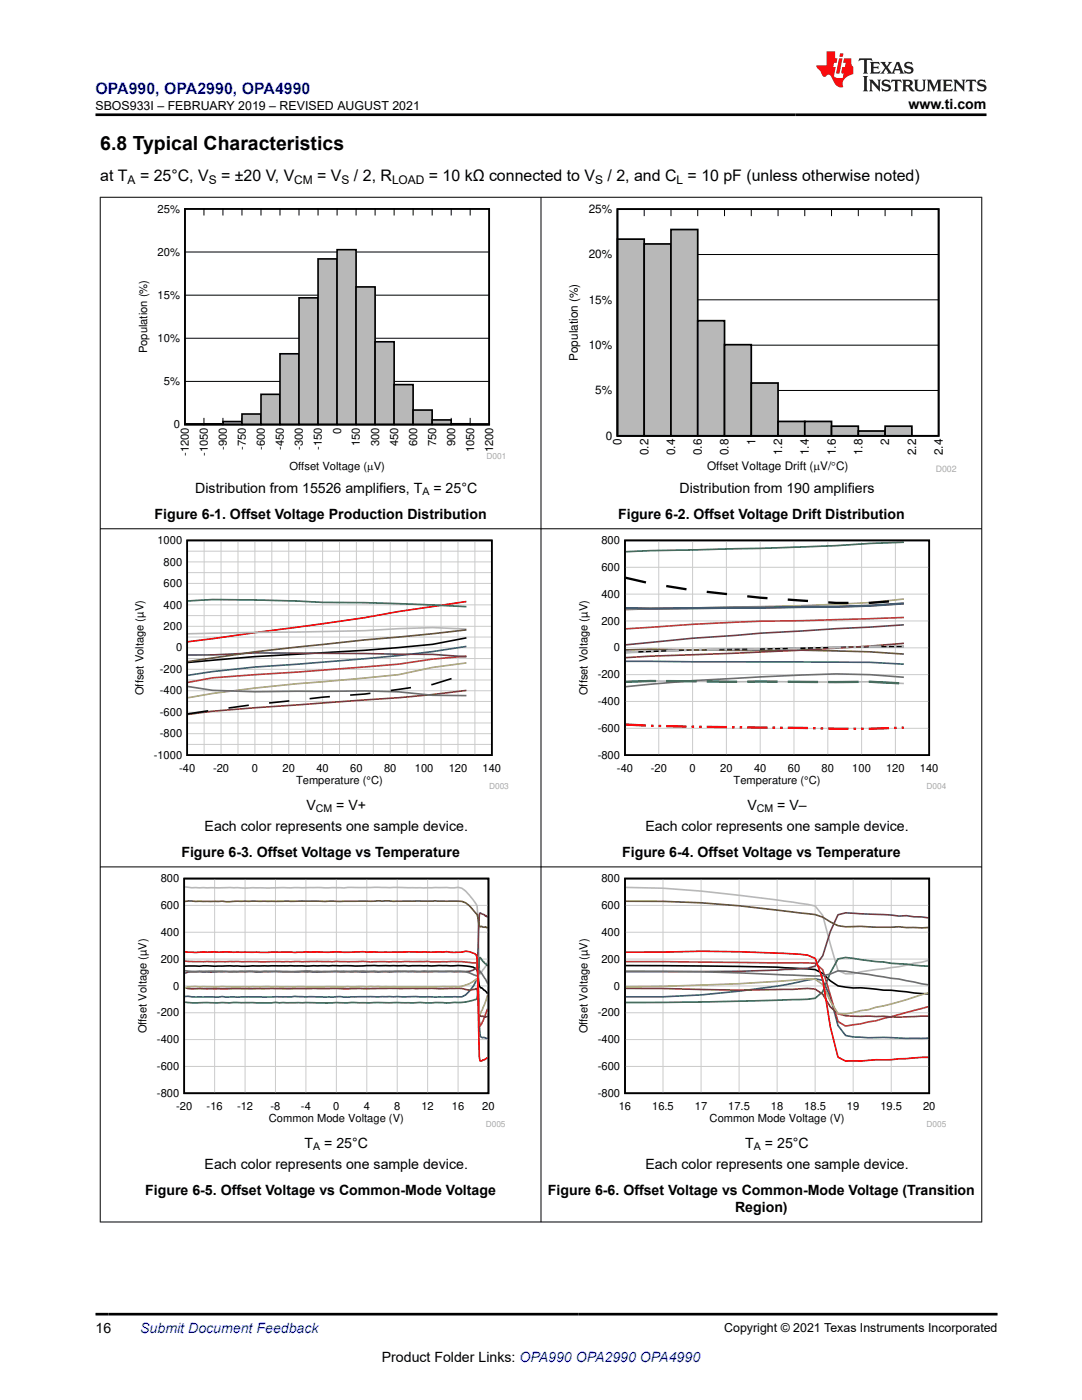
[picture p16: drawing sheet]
<svg xmlns="http://www.w3.org/2000/svg" width="216mm" height="279mm" viewBox="0 0 216 279" stroke-linecap="round" stroke-linejoin="round" font-family="sans-serif">
<defs><g id="words">
<text font-size="3.9" x="20" y="29.9">6.8 Typical Characteristics</text>
<text font-size="3.2" fill="#00f" x="19" y="18.7">OPA990, OPA2990, OPA4990</text>
<g font-size="3.2">
<text x="20" y="36.1">at T</text>
<text x="27.9" y="36.1">= 25°C, V</text>
<text x="44.1" y="36.1">= ±20 V, V</text>
<text x="63.3" y="36.1">= V</text>
<text x="70.6" y="36.1">/ 2, R</text>
<text x="85.6" y="36.1">= 10 kΩ connected to V</text>
<text x="121.2" y="36.1">/ 2, and C = 10 pF (unless otherwise noted)</text>
</g>
<g font-size="2.8">
<text x="181.3" y="21.8">www.ti.com</text>
<text x="39" y="98.3">Distribution from 15526 amplifiers, T</text>
<text x="86.5" y="98.3">= 25°C</text>
<text x="135.6" y="98.3">Distribution from 190 amplifiers</text>
<text x="30.8" y="103.5">Figure 6-1. Offset Voltage Production Distribution</text>
<text x="123.3" y="103.5">Figure 6-2. Offset Voltage Drift Distribution</text>
<text x="61.1" y="161.6">V</text>
<text x="67.1" y="161.6">= V+</text>
<text x="149.1" y="161.6">V</text>
<text x="155.1" y="161.6">= V–</text>
<text x="40.8" y="165.8">Each color represents one sample device.</text>
<text x="128.8" y="165.8">Each color represents one sample device.</text>
<text x="36.2" y="171">Figure 6-3. Offset Voltage vs Temperature</text>
<text x="124.1" y="171">Figure 6-4. Offset Voltage vs Temperature</text>
<text x="40.8" y="233.3">Each color represents one sample device.</text>
<text x="60.8" y="229">T</text>
<text x="64.7" y="229">= 25°C</text>
<text x="128.8" y="233.3">Each color represents one sample device.</text>
<text x="148.7" y="229">T</text>
<text x="152.6" y="229">= 25°C</text>
<text x="29" y="238.5">Figure 6-5. Offset Voltage vs Common-Mode Voltage</text>
<text x="109.3" y="238.5">Figure 6-6. Offset Voltage vs Common-Mode Voltage (Transition</text>
<text x="146.7" y="241.9">Region)</text>
<text x="19" y="266.1">16</text>
<text x="76.2" y="271.7">Product Folder Links: OPA990 OPA2990 OPA4990</text>
</g>
<text font-size="2.8" fill="#00f" x="28" y="266.1">Submit Document Feedback</text>
<g font-size="2.5">
<text x="19" y="21.9">SBOS933I – FEBRUARY 2019 – REVISED AUGUST 2021</text>
<text x="144.5" y="265.8">Copyright © 2021 Texas Instruments Incorporated</text>
</g>
<g font-size="2.4">
<text x="25.5" y="36.7">A</text>
<text x="41.7" y="36.7">S</text>
<text x="58.7" y="36.7">CM</text>
<text x="68.2" y="36.7">S</text>
<text x="78.2" y="36.7">LOAD</text>
<text x="118.8" y="36.7">S</text>
<text x="135" y="36.7">L</text>
</g>
<g font-size="2.3">
<text x="117.5" y="42.5">25%</text>
<text x="117.5" y="51.6">20%</text>
<text x="117.5" y="60.6">15%</text>
<text x="117.5" y="69.7">10%</text>
<text x="115.3" y="72" transform="rotate(-90 115.3 72)">Population (%)</text>
<text x="118.8" y="78.7">5%</text>
<text x="120.9" y="87.7">0</text>
<text x="124" y="88.9" transform="rotate(-90 124 88.9)">0</text>
<text x="150.7" y="88.9" transform="rotate(-90 150.7 88.9)">1</text>
<text x="177.4" y="88.9" transform="rotate(-90 177.4 88.9)">2</text>
<text x="129.4" y="90.9" transform="rotate(-90 129.4 90.9)">0.2</text>
<text x="134.7" y="90.9" transform="rotate(-90 134.7 90.9)">0.4</text>
<text x="140.1" y="90.9" transform="rotate(-90 140.1 90.9)">0.6</text>
<text x="141.1" y="93.8">Offset Voltage Drift (PV/qC)</text>
<text x="145.4" y="90.9" transform="rotate(-90 145.4 90.9)">0.8</text>
<text x="156.1" y="90.9" transform="rotate(-90 156.1 90.9)">1.2</text>
<text x="161.4" y="90.9" transform="rotate(-90 161.4 90.9)">1.4</text>
<text x="166.8" y="90.9" transform="rotate(-90 166.8 90.9)">1.6</text>
<text x="172.1" y="90.9" transform="rotate(-90 172.1 90.9)">1.8</text>
<text x="182.8" y="90.9" transform="rotate(-90 182.8 90.9)">2.2</text>
<text x="188.1" y="90.9" transform="rotate(-90 188.1 90.9)">2.4</text>
</g>
<g font-size="2.2">
<text x="31.5" y="42.4">25%</text>
<text x="31.5" y="51">20%</text>
<text x="31.5" y="59.6">15%</text>
<text x="29.4" y="70.5" transform="rotate(-90 29.4 70.5)">Population (%)</text>
<text x="31.5" y="68.2">10%</text>
<text x="32.7" y="76.9">5%</text>
<text x="34.7" y="85.5">0</text>
<text x="45.3" y="89.8" transform="rotate(-90 45.3 89.8)">-900</text>
<text x="49.1" y="89.8" transform="rotate(-90 49.1 89.8)">-750</text>
<text x="52.9" y="89.8" transform="rotate(-90 52.9 89.8)">-600</text>
<text x="56.7" y="89.8" transform="rotate(-90 56.7 89.8)">-450</text>
<text x="60.5" y="89.8" transform="rotate(-90 60.5 89.8)">-300</text>
<text x="64.2" y="89.8" transform="rotate(-90 64.2 89.8)">-150</text>
<text x="68" y="86.5" transform="rotate(-90 68 86.5)">0</text>
<text x="71.8" y="89" transform="rotate(-90 71.8 89)">150</text>
<text x="75.6" y="89" transform="rotate(-90 75.6 89)">300</text>
<text x="79.4" y="89" transform="rotate(-90 79.4 89)">450</text>
<text x="83.2" y="89" transform="rotate(-90 83.2 89)">600</text>
<text x="87" y="89" transform="rotate(-90 87 89)">750</text>
<text x="90.8" y="89" transform="rotate(-90 90.8 89)">900</text>
<text x="37.7" y="91" transform="rotate(-90 37.7 91)">-1200</text>
<text x="41.5" y="91" transform="rotate(-90 41.5 91)">-1050</text>
<text x="57.8" y="93.8">Offset Voltage (PV)</text>
<text x="94.6" y="90.3" transform="rotate(-90 94.6 90.3)">1050</text>
<text x="98.4" y="90.3" transform="rotate(-90 98.4 90.3)">1200</text>
<text x="31.4" y="108.6">1000</text>
<text x="32.7" y="112.9">800</text>
<text x="120" y="113.9">600</text>
<text x="120" y="108.6">800</text>
<text x="32.7" y="117.2">600</text>
<text x="120" y="119.3">400</text>
<text x="32.7" y="125.7">200</text>
<text x="32.7" y="121.4">400</text>
<text x="120" y="124.7">200</text>
<text x="35.1" y="130">0</text>
<text x="122.5" y="130">0</text>
<text x="31.9" y="134.3">-200</text>
<text x="119.3" y="135.4">-200</text>
<text x="28.6" y="138.8" transform="rotate(-90 28.6 138.8)">Offset Voltage (µV)</text>
<text x="31.9" y="142.9">-600</text>
<text x="31.9" y="138.6">-400</text>
<text x="117.2" y="138.8" transform="rotate(-90 117.2 138.8)">Offset Voltage (µV)</text>
<text x="119.3" y="140.7">-400</text>
<text x="31.9" y="147.2">-800</text>
<text x="119.3" y="146.1">-600</text>
<text x="30.7" y="151.4">-1000</text>
<text x="35.7" y="154">-40</text>
<text x="42.5" y="154">-20</text>
<text x="50.3" y="154">0</text>
<text x="56.4" y="154">20</text>
<text x="63.1" y="154">40</text>
<text x="69.9" y="154">60</text>
<text x="76.6" y="154">80</text>
<text x="82.8" y="154">100</text>
<text x="89.5" y="154">120</text>
<text x="96.3" y="154">140</text>
<text x="119.3" y="151.4">-800</text>
<text x="123.1" y="154">-40</text>
<text x="129.8" y="154">-20</text>
<text x="137.6" y="154">0</text>
<text x="143.7" y="154">20</text>
<text x="150.5" y="154">40</text>
<text x="157.2" y="154">60</text>
<text x="163.9" y="154">80</text>
<text x="170.1" y="154">100</text>
<text x="176.8" y="154">120</text>
<text x="183.6" y="154">140</text>
<text x="59.1" y="156.5">Temperature (°C)</text>
<text x="146.4" y="156.5">Temperature (°C)</text>
<text x="32.1" y="176.1">800</text>
<text x="120" y="176.1">800</text>
<text x="32.1" y="181.4">600</text>
<text x="120" y="181.4">600</text>
<text x="32.1" y="186.8">400</text>
<text x="120" y="186.8">400</text>
<text x="32.1" y="192.1">200</text>
<text x="34.5" y="197.5">0</text>
<text x="120" y="192.1">200</text>
<text x="122.5" y="197.5">0</text>
<text x="31.3" y="202.8">-200</text>
<text x="119.3" y="202.8">-200</text>
<text x="29.3" y="206.2" transform="rotate(-90 29.3 206.2)">Offset Voltage (µV)</text>
<text x="31.3" y="208.2">-400</text>
<text x="117.2" y="206.2" transform="rotate(-90 117.2 206.2)">Offset Voltage (µV)</text>
<text x="119.3" y="208.2">-400</text>
<text x="31.3" y="213.6">-600</text>
<text x="119.3" y="213.6">-600</text>
<text x="31.3" y="218.9">-800</text>
<text x="35.2" y="221.4">-20</text>
<text x="41.2" y="221.4">-16</text>
<text x="47.3" y="221.4">-12</text>
<text x="54" y="221.4">-8</text>
<text x="60.1" y="221.4">-4</text>
<text x="66.5" y="221.4">0</text>
<text x="72.6" y="221.4">4</text>
<text x="78.6" y="221.4">8</text>
<text x="84.1" y="221.4">12</text>
<text x="90.2" y="221.4">16</text>
<text x="96.2" y="221.4">20</text>
<text x="119.3" y="218.9">-800</text>
<text x="123.5" y="221.4">16</text>
<text x="130.1" y="221.4">16.5</text>
<text x="138.7" y="221.4">17</text>
<text x="145.3" y="221.4">17.5</text>
<text x="153.8" y="221.4">18</text>
<text x="160.5" y="221.4">18.5</text>
<text x="169" y="221.4">19</text>
<text x="175.7" y="221.4">19.5</text>
<text x="184.2" y="221.4">20</text>
<text x="53.7" y="224">Common Mode Voltage (V)</text>
<text x="141.6" y="224">Common Mode Voltage (V)</text>
</g>
<g font-size="2.1">
<text x="84.3" y="98.9">A</text>
<text x="63" y="162.1">CM</text>
<text x="151" y="162.1">CM</text>
<text x="62.5" y="229.6">A</text>
<text x="150.4" y="229.6">A</text>
</g>
<text font-size="1.8" fill="#a8a8a8" x="186.7" y="94.1">D002</text>
<g font-size="1.7" fill="#a8a8a8">
<text x="97.1" y="91.5">D001</text>
<text x="97.6" y="157.5">D003</text>
<text x="184.9" y="157.5">D004</text>
<text x="96.9" y="225">D005</text>
<text x="184.9" y="225">D005</text>
</g>
</g></defs>
<path d="M36.9 41.7h60.7v43h-60.7zM36.9 84.7h3.8zM40.7 84.6l3.8 .1z" fill="none" stroke="#000" stroke-width=".32"/>
<g fill="none" stroke="#000" stroke-width=".2">
<path d="M36.9 58.9h60.7M36.9 50.3h60.7M40.7 41.7v1.3M44.5 41.7v1.3M48.3 41.7v1.3M52.1 41.7v1.3M55.9 41.7v1.3M59.7 41.7v1.3M63.5 41.7v1.3M67.3 41.7v1.3M71 41.7v1.3M74.8 41.7v1.3"/>
<path d="M78.6 41.7v1.3M82.4 41.7v1.3M86.2 41.7v1.3M90 41.7v1.3M93.8 41.7v1.3M36.9 76.1h60.7M36.9 67.5h60.7M40.7 83.4v1.3M44.5 83.4v1.3M48.3 83.4v1.3M52.1 83.4v1.3M55.9 83.4v1.3"/>
<path d="M59.7 83.4v1.3M63.5 83.4v1.3M67.3 83.4v1.3M71 83.4v1.3M74.8 83.4v1.3M78.6 83.4v1.3M82.4 83.4v1.3M86.2 83.4v1.3M90 83.4v1.3M93.8 83.4v1.3"/>
</g>
<path d="M36.9 84.7h3.8M40.7 84.7h3.8" fill="none" stroke="#b8b8b8" stroke-width=".2"/>
<path d="M44.5 84.1h3.8v.6h-3.8z" fill-rule="evenodd" fill="#b8b8b8"/>
<path d="M44.5 84.1h3.8v.6h-3.8z" fill="none" stroke="#000" stroke-width=".32"/>
<path d="M48.3 82.6h3.8v2.1h-3.8z" fill-rule="evenodd" fill="#b8b8b8"/>
<path d="M48.3 82.6h3.8v2.1h-3.8z" fill="none" stroke="#000" stroke-width=".32"/>
<path d="M52.1 78.7h3.8v6h-3.8z" fill-rule="evenodd" fill="#b8b8b8"/>
<path d="M52.1 78.7h3.8v6h-3.8z" fill="none" stroke="#000" stroke-width=".32"/>
<path d="M55.9 70.6h3.8v14.1h-3.8z" fill-rule="evenodd" fill="#b8b8b8"/>
<path d="M55.9 70.6h3.8v14.1h-3.8z" fill="none" stroke="#000" stroke-width=".32"/>
<path d="M59.7 59.4h3.8v25.3h-3.8z" fill-rule="evenodd" fill="#b8b8b8"/>
<path d="M59.7 59.4h3.8v25.3h-3.8z" fill="none" stroke="#000" stroke-width=".32"/>
<path d="M63.5 51.7h3.8v33h-3.8z" fill-rule="evenodd" fill="#b8b8b8"/>
<path d="M63.5 51.7h3.8v33h-3.8z" fill="none" stroke="#000" stroke-width=".32"/>
<path d="M67.3 49.8h3.8v34.9h-3.8z" fill-rule="evenodd" fill="#b8b8b8"/>
<path d="M67.3 49.8h3.8v34.9h-3.8z" fill="none" stroke="#000" stroke-width=".32"/>
<path d="M71.1 57.3h3.8v27.4h-3.8z" fill-rule="evenodd" fill="#b8b8b8"/>
<path d="M71 57.3h3.8v27.4h-3.8z" fill="none" stroke="#000" stroke-width=".32"/>
<path d="M74.8 68.2h3.9v16.5h-3.9z" fill-rule="evenodd" fill="#b8b8b8"/>
<path d="M74.8 68.2h3.8v16.5h-3.8z" fill="none" stroke="#000" stroke-width=".32"/>
<path d="M78.6 76.8h3.8v7.9h-3.8z" fill-rule="evenodd" fill="#b8b8b8"/>
<path d="M78.6 76.8h3.8v7.9h-3.8z" fill="none" stroke="#000" stroke-width=".32"/>
<path d="M82.4 81.8h3.8v2.9h-3.8z" fill-rule="evenodd" fill="#b8b8b8"/>
<path d="M82.4 81.8h3.8v2.9h-3.8z" fill="none" stroke="#000" stroke-width=".32"/>
<path d="M86.2 83.8h3.8v.9h-3.8z" fill-rule="evenodd" fill="#b8b8b8"/>
<path d="M86.2 83.8h3.8v.9h-3.8zM90 84.6h3.8v.1h-3.8zM93.8 84.7h3.8z" fill="none" stroke="#000" stroke-width=".32"/>
<path d="M90 84.7h3.8M93.8 84.7h3.8" fill="none" stroke="#b8b8b8" stroke-width=".2"/>
<circle cx="97.6" cy="84.7" r=".16" fill="#000"/>
<path d="M36.9 41.7h60.7v43h-60.7z" fill="none" stroke="#000" stroke-width=".32"/>
<path d="M113 40.8h77.9v53.5h-77.9z" fill-rule="evenodd" fill="#fff"/>
<path d="M123.2 41.7h64.1v45.3h-64.1z" fill="none" stroke="#000" stroke-width=".34"/>
<g fill="none" stroke="#000" stroke-width=".2">
<path d="M123.2 59.8h64.1M123.2 50.8h64.1M128.5 41.7v1.4M133.9 41.7v1.4M139.2 41.7v1.4M144.6 41.7v1.4M149.9 41.7v1.4M155.3 41.7v1.4M160.6 41.7v1.4M165.9 41.7v1.4M171.3 41.7v1.4M176.6 41.7v1.4"/>
<path d="M181.9 41.7v1.4M123.2 77.9h64.1M123.2 68.9h64.1M128.5 85.6v1.4M133.9 85.6v1.4M139.2 85.6v1.4M144.6 85.6v1.4M149.9 85.6v1.4M155.3 85.6v1.4M160.6 85.6v1.4M165.9 85.6v1.4M171.3 85.6v1.4"/>
<path d="M176.6 85.6v1.4M181.9 85.6v1.4"/>
</g>
<path d="M123.2 47.7h5.4v39.3h-5.4z" fill-rule="evenodd" fill="#b8b8b8"/>
<path d="M123.2 47.7h5.3v39.3h-5.3z" fill="none" stroke="#000" stroke-width=".34"/>
<path d="M128.5 48.7h5.4v38.3h-5.4z" fill-rule="evenodd" fill="#b8b8b8"/>
<path d="M128.5 48.7h5.4v38.3h-5.4z" fill="none" stroke="#000" stroke-width=".34"/>
<path d="M133.9 45.8h5.3v41.2h-5.3z" fill-rule="evenodd" fill="#b8b8b8"/>
<path d="M133.9 45.8h5.3v41.2h-5.3z" fill="none" stroke="#000" stroke-width=".34"/>
<path d="M139.2 64h5.4v23h-5.4z" fill-rule="evenodd" fill="#b8b8b8"/>
<path d="M139.2 64h5.4v23h-5.4z" fill="none" stroke="#000" stroke-width=".34"/>
<path d="M144.6 68.8h5.3v18.2h-5.3z" fill-rule="evenodd" fill="#b8b8b8"/>
<path d="M144.6 68.8h5.3v18.2h-5.3z" fill="none" stroke="#000" stroke-width=".34"/>
<path d="M149.9 76.4h5.4v10.6h-5.4z" fill-rule="evenodd" fill="#b8b8b8"/>
<path d="M149.9 76.4h5.4v10.6h-5.4z" fill="none" stroke="#000" stroke-width=".34"/>
<path d="M155.3 84.1h5.3v2.9h-5.3z" fill-rule="evenodd" fill="#b8b8b8"/>
<path d="M155.3 84.1h5.3v2.9h-5.3z" fill="none" stroke="#000" stroke-width=".34"/>
<path d="M160.6 84.1h5.3v2.9h-5.3z" fill-rule="evenodd" fill="#b8b8b8"/>
<path d="M160.6 84.1h5.3v2.9h-5.3z" fill="none" stroke="#000" stroke-width=".34"/>
<path d="M165.9 85.1h5.4v1.9h-5.4z" fill-rule="evenodd" fill="#b8b8b8"/>
<path d="M165.9 85.1h5.4v1.9h-5.4z" fill="none" stroke="#000" stroke-width=".34"/>
<path d="M171.3 86h5.3v1h-5.3z" fill-rule="evenodd" fill="#b8b8b8"/>
<path d="M171.3 86h5.3v1h-5.3z" fill="none" stroke="#000" stroke-width=".34"/>
<path d="M176.6 85.1h5.4v1.9h-5.4z" fill-rule="evenodd" fill="#b8b8b8"/>
<path d="M123.2 41.7h64.1v45.3h-64.1zM176.6 85.1h5.4v1.9h-5.4z" fill="none" stroke="#000" stroke-width=".34"/>
<path d="M26.5 107h75v50.5h-75z" fill-rule="evenodd" fill="#fff"/>
<path d="M37.4 107.9h60.7v42.8h-60.7zM57.7 139.9l-4 .4M65.8 139l-4 .4M73.9 138.4l-4 .3M82 137.2l-4 .6M90.1 135.4l-4 1.2M93.1 127.3l-6.8 1.3a584.3 584.3 0 0 1-35.4 2.4l-13.4 1.2M41.6 141.9l-4.1 .6M49.6 140.7l-4 .6" fill="none" stroke="#000" stroke-width=".32"/>
<g fill="none" stroke="#cbcbcb" stroke-width=".2">
<path d="M37.4 118.6h60.7M37.4 116.4h60.7M37.4 114.3h60.7M37.4 112.1h60.7M37.4 110h60.7M40.7 107.9v42.8M44.1 107.9v42.8M47.5 107.9v42.8M50.9 107.9v42.8M54.2 107.9v42.8M57.6 107.9v42.8M61 107.9v42.8"/>
<path d="M64.4 107.9v42.8M67.7 107.9v42.8M71.1 107.9v42.8M74.5 107.9v42.8M77.9 107.9v42.8M81.2 107.9v42.8M84.6 107.9v42.8M88 107.9v42.8M91.4 107.9v42.8M94.8 107.9v42.8M37.4 140h60.7M37.4 137.9h60.7"/>
<path d="M37.4 135.7h60.7M37.4 133.6h60.7M37.4 131.4h60.7M37.4 129.3h60.7M37.4 127.1h60.7M37.4 125h60.7M37.4 122.9h60.7M37.4 120.7h60.7M37.4 148.6h60.7M37.4 146.4h60.7M37.4 144.3h60.7M37.4 142.1h60.7"/>
</g>
<path d="M93.1 120l-13.5 2a494.4 494.4 0 0 1-28.7 4.3l-13.4 1.8" fill="none" stroke="#f00" stroke-width=".32"/>
<path d="M93.1 125.5l-6.8-.3-6.7 .3a555.9 555.9 0 0 1-28.7 .7l-13.4 .3" fill="none" stroke="#b8b8b8" stroke-width=".32"/>
<path d="M93.1 129a345.4 345.4 0 0 1-33.8 3.6l-8.4 .5-8.5 .9-4.9 .8" fill="none" stroke="#295c75" stroke-width=".32"/>
<path d="M37.5 119.9l4.9-.2h8.5l13.5 .5a518.8 518.8 0 0 1 28.7 .9" fill="none" stroke="#286b48" stroke-width=".32"/>
<path d="M93.1 130.9l-6.8 .6-6.7 1-37.2 2.8-4.9 .9" fill="none" stroke="#9d3939" stroke-width=".32"/>
<path d="M37.5 130.7h4.9l8.5-.4h8.4l27 .3 6.8 .5" fill="none" stroke="#68275f" stroke-width=".32"/>
<path d="M93.1 125.7l-6.8 .8-13.5 1.2a665.3 665.3 0 0 0-35.3 4.3" fill="none" stroke="#6b5028" stroke-width=".32"/>
<path d="M93.1 137.8l-13.5 1.4-28.7 2-8.5 .7-4.9 .7" fill="none" stroke="#83461f" stroke-width=".32"/>
<path d="M93.1 132.3l-6.8 .9-6.7 1.4-6.8 .7a495.6 495.6 0 0 0-30.4 3.1l-4.9 .9" fill="none" stroke="#b1ae67" stroke-width=".32"/>
<path d="M37.5 137l4.9 .8 8.5 .3 21.9-.2 6.8 .2 6.7 .7h6.8" fill="none" stroke="#6c6c6c" stroke-width=".32"/>
<path d="M115.1 107h73.7v50.5h-73.7z" fill-rule="evenodd" fill="#fff"/>
<path d="M124.7 107.9h60.7v42.8h-60.7zM180.4 129l-28.7 .5a487.1 487.1 0 0 0-26.8 .7" fill="none" stroke="#000" stroke-width=".32"/>
<g fill="none" stroke="#cbcbcb" stroke-width=".2">
<path d="M124.7 118.6h60.7M124.7 113.2h60.7M131.4 107.9v42.8M138.2 107.9v42.8M144.9 107.9v42.8M151.7 107.9v42.8M158.4 107.9v42.8M165.2 107.9v42.8M171.9 107.9v42.8M178.7 107.9v42.8M124.7 140h60.7M124.7 134.6h60.7"/>
<path d="M124.7 129.3h60.7M124.7 123.9h60.7M124.7 145.4h60.7"/>
</g>
<path d="M180.4 120.4l-6.8 .5-6.7 .2-37.1 .4-4.9-.1" fill="none" stroke="#f00" stroke-width=".32"/>
<path d="M124.9 136.1l4.9-.2 16.8 .2h27l6.8 .3" fill="none" stroke="#b8b8b8" stroke-width=".32"/>
<path d="M124.9 132l48.7 .2 6.8 .4" fill="none" stroke="#295c75" stroke-width=".32"/>
<path d="M180.4 108.2l-6.8 .3a891.9 891.9 0 0 1-43.8 1.4l-4.9 .2" fill="none" stroke="#286b48" stroke-width=".32"/>
<path d="M180.4 123.2l-20.3 .7a467.5 467.5 0 0 0-35.2 1.6" fill="none" stroke="#9d3939" stroke-width=".32"/>
<path d="M180.4 124.7l-28.7 1.7-13.5 1-13.3 1.3" fill="none" stroke="#68275f" stroke-width=".32"/>
<path d="M124.9 129.7l4.9-.1 16.8 .2a417.1 417.1 0 0 1 33.8 .7" fill="none" stroke="#6b5028" stroke-width=".32"/>
<path d="M180.4 128.4l-20.3 1.3-35.2 1.5" fill="none" stroke="#83461f" stroke-width=".32"/>
<path d="M180.4 119.5l-6.8 .8a1242.1 1242.1 0 0 1-43.8 1.2l-4.9 .2" fill="none" stroke="#b1ae67" stroke-width=".32"/>
<path d="M180.4 135.2l-6.8-.6-6.7-.1-15.2 .6a378.6 378.6 0 0 0-26.8 1.9" fill="none" stroke="#6c6c6c" stroke-width=".32"/>
<path d="M124.9 115.3l4 .9M132.9 117l4.1 .6M141 118.1l4.1 .5M149.1 119l4 .4M157.2 119.7l4 .2M165.3 120.2l4 .1M177.4 120l-4.1 .3" fill="none" stroke="#000" stroke-width=".46"/>
<g fill="none" stroke="#f00" stroke-width=".46">
<path d="M124.9 144.6l4 .2M129.9 144.8l.5 .1M131.4 144.9h.5M132.9 144.9l4.1 .1M138 145h.5M139.5 145l.5 .1M141 145.1h4.1M146.1 145.1h.5M147.6 145.1l.5 .1M149.1 145.2h4M154.2 145.2h.5M155.7 145.2h.5"/>
<path d="M157.2 145.2l4 .1M162.2 145.3h.5M163.7 145.4h.6M165.3 145.4h4M170.3 145.4h.5M171.8 145.4h.5M177.4 145.3l-4.1 .1M178.9 145.3h-.5M180.4 145.2h-.5"/>
</g>
<g fill="none" stroke="#b8b8b8" stroke-width=".46">
<path d="M127.4 130.1l-2.5 .1M128.9 130.1h-.5M130.4 130h-.5M131.9 129.9h-.5M135.5 129.8l-2.6 .1M137 129.7l-.5 .1M138.5 129.7h-.5M139.5 129.7h.5M143.5 129.6l-2.5 .1M145.1 129.6h-.5M146.6 129.6h-.5M147.6 129.6h.5"/>
<path d="M151.6 129.5l-2.5 .1M153.1 129.5h-.5M154.7 129.5h-.5M156.2 129.5h-.5M159.7 129.4h-2.5M161.2 129.3h-.5M162.7 129.3h-.5M164.3 129.3h-.6M167.8 129.2h-2.5M169.3 129.2h-.5M170.8 129.1h-.5M172.3 129.1h-.5"/>
<path d="M175.9 129.1h-2.6M176.9 129h.5M178.4 129h.5M179.9 129h.5"/>
</g>
<path d="M180.4 120.4l-6.8 .5-6.7 .2-37.1 .4-4.9-.1" fill="none" stroke="#295c75" stroke-width=".46"/>
<path d="M130.9 135.9l-6 .2M132.9 135.9l6.1 .1M141 136l6.1 .1M149.1 136h6.1M157.2 136.1h6M171.3 136.1h-6M173.3 136.1l6.1 .3" fill="none" stroke="#286b48" stroke-width=".46"/>
<path d="M27.1 174.4h73.8v50.6h-73.8z" fill-rule="evenodd" fill="#fff"/>
<path d="M36.8 175.3h60.7v42.9h-60.7zM36.9 192.8h53a8.4 8.4 0 0 1 5.1 .6l.3 .9 .3 2.5 1.7 1.5" fill="none" stroke="#000" stroke-width=".32"/>
<g fill="none" stroke="#cbcbcb" stroke-width=".2">
<path d="M42.8 175.3v42.9M48.9 175.3v42.9M55 175.3v42.9M61 175.3v42.9M67.1 175.3v42.9M73.2 175.3v42.9M79.3 175.3v42.9M85.3 175.3v42.9M91.4 175.3v42.9M36.8 196.8h60.7M36.8 191.4h60.7M36.8 186h60.7"/>
<path d="M36.8 180.7h60.7M36.8 212.8h60.7M36.8 207.5h60.7M36.8 202.1h60.7"/>
</g>
<path d="M36.9 177l1.4 .2h10.6l25.8-.1 15.2 .1 1.5-.1 .8 .2a12.3 12.3 0 0 1 3 3.5l.4 12.9 .2 .7 .2-.1 1.3-2.2" fill="none" stroke="#b8b8b8" stroke-width=".32"/>
<path d="M36.9 198.9l10.5 .1h10.6l.8-.2 6 .2 3.1-.1 1.5 .1 21.2-.1a2.65 2.65 0 0 0 3.1-1.1l.7-1 .8-1.4 .1 .2 .5 11.1 .5 .4 .3-.1 .7 .2" fill="none" stroke="#295c75" stroke-width=".32"/>
<path d="M97.3 192.7l-.9-.8-.6-.8-.2 .3-.3 6.5-.1 1.3-.3 .3a11.5 11.5 0 0 1-4.3 .5l-1.5 .2-34.1-.2-1.5 .2-14.5-.1-2.1-.1" fill="none" stroke="#286b48" stroke-width=".32"/>
<path d="M36.9 191.8l5.9 .1 46.3 .1a24.7 24.7 0 0 1 5.6 .2h.5l.1 1.3 .3 10.4 .2 .9 .6-1.1 .9-2.4" fill="none" stroke="#9d3939" stroke-width=".32"/>
<path d="M97.3 183l-1.5-.8-.2 .4-.4 10.2-.2 .4-.3 .3a9.9 9.9 0 0 1-4.8 .4l-17.5 .1-27.3-.1h-6.8l-.8 .1-.6 .2" fill="none" stroke="#68275f" stroke-width=".32"/>
<path d="M36.9 179.9l53-.1a7.7 7.7 0 0 1 3 .4l.8 .6 1.5 1.7 .6 2.5h1.1l.4 .2" fill="none" stroke="#6b5028" stroke-width=".32"/>
<path d="M36.9 197.1a6.4 6.4 0 0 0 2.9 .2h50.8a7.3 7.3 0 0 1 3.1 .3l1-.1 .3-.2 .2 .1 .4 4.9 .4 .5h.6a.45 .45 0 0 0 .7 0" fill="none" stroke="#83461f" stroke-width=".32"/>
<path d="M36.9 197.2l.6-.2 1.5-.1 23.6 .1 27.3-.1a6.2 6.2 0 0 0 5.1-1.5h.2l.1 1.1 .3 5.8 .2 .1 .9-2 .6-1.9" fill="none" stroke="#b1ae67" stroke-width=".32"/>
<path d="M36.9 193.7l2.1 .2 48.6-.1a26.7 26.7 0 0 1 6.1 .4l1.5 .6 .1-.1 .3-.9h.2l1.1 1.6 .4 .9" fill="none" stroke="#6c6c6c" stroke-width=".32"/>
<path d="M36.9 190l2.1 .1 3.8-.1 25.8 .1 3.8-.2 19.8 .1a3.1 3.1 0 0 1 2.8 .6l.2 .7 .1 4.2 .3 15.5 .2 .8 .9-.3 .6-.5" fill="none" stroke="#f00" stroke-width=".32"/>
<path d="M115.1 174.4h73.7v50.6h-73.7z" fill-rule="evenodd" fill="#fff"/>
<path d="M124.7 175.3h60.7v42.9h-60.7zM124.9 192.7l22.6 .2 7.6 .1 6 .4 1.6 .1 1.5 .8 1.5 1.4 1.5 1.1 3 .4 1.6-.1 13.5 1.2" fill="none" stroke="#000" stroke-width=".32"/>
<g fill="none" stroke="#cbcbcb" stroke-width=".2">
<path d="M132.3 175.3v42.9M139.9 175.3v42.9M147.5 175.3v42.9M155.1 175.3v42.9M162.7 175.3v42.9M170.2 175.3v42.9M177.8 175.3v42.9M124.7 196.8h60.7M124.7 191.4h60.7M124.7 186h60.7M124.7 180.7h60.7M124.7 212.8h60.7"/>
<path d="M124.7 207.5h60.7M124.7 202.1h60.7"/>
</g>
<path d="M124.9 177.1a225.5 225.5 0 0 1 31.7 2.7l6.1 1 1.5 1.9 3 11 1.5 .7 1.5-.1 3.1-.6 6.1-.8 5.9-1.2" fill="none" stroke="#b8b8b8" stroke-width=".32"/>
<path d="M124.9 198.9a168.5 168.5 0 0 0 34.7-3l3.1-.5 1.5 .2 1.5 3.4 1.5 5.7 1.5 2 1.5 .2 3.1 .2 12 .1" fill="none" stroke="#295c75" stroke-width=".32"/>
<path d="M185.3 192.8l-4.4-.4a120.7 120.7 0 0 1-12.2-1.3l-1.5 .3-1.5 2.7-1.5 3.8-1.5 1.3-1.6 .2a1099.2 1099.2 0 0 1-36.2 .7" fill="none" stroke="#286b48" stroke-width=".32"/>
<path d="M124.9 191.9l37.8 .3 1.5 1.3 3 10.4 1.5 .9 6.1-1.1 10.5-2.8" fill="none" stroke="#9d3939" stroke-width=".32"/>
<path d="M185.3 183.2l-4.4-.5-1.5 .1-1.6-.2-9.1-.4-1.5 .4-1.5 3.3-1.5 4.8-1.5 2.1-1.6 .4-3 .3a496.2 496.2 0 0 1-33.2 .4" fill="none" stroke="#68275f" stroke-width=".32"/>
<path d="M124.9 179.9a225.2 225.2 0 0 1 34.7 2.3l3.1 .3 1.5 .5 3 1.7 1.5 .3 3.1-.1 3 .1h4.6l1.5 .1h4.4" fill="none" stroke="#6b5028" stroke-width=".32"/>
<path d="M124.9 197.3h7.4a316.9 316.9 0 0 0 28.8 0l1.6 .1 1.5 1 1.5 2.5 1.5 1.4a17.6 17.6 0 0 0 6.1 .5h3a34.8 34.8 0 0 0 7.6 0h1.4" fill="none" stroke="#83461f" stroke-width=".32"/>
<path d="M124.9 196.9a426.9 426.9 0 0 0 36.2-1.5h1.6l1.5 1.1 1.5 3.3 1.5 2.5 1.5 .1 3.1-.7a76.1 76.1 0 0 0 12.1-3.2l1.4-.4" fill="none" stroke="#b1ae67" stroke-width=".32"/>
<path d="M124.9 193.8a935.2 935.2 0 0 1 36.2 .9 9.9 9.9 0 0 0 6.1-.9h1.5l10.7 1.6 5.9 1.1" fill="none" stroke="#6c6c6c" stroke-width=".32"/>
<path d="M124.9 190h7.4a251.3 251.3 0 0 1 28.8 .6l1.6 .7 1.5 4.2 1.5 9.4 1.5 6.1 1.5 .8 9.1-.3 7.5-.5" fill="none" stroke="#f00" stroke-width=".32"/>
<path d="M19.9 39.4h176.1M20 39.3v204.6M107.9 39.3v204.6M195.9 39.3v204.6M19.9 105.5h176.1M19.9 173h176.1M19.9 243.9h176.1" fill="none" stroke="#000" stroke-width=".2"/>
<path d="M171.5 11.6l-.2 .6 .5-.2h.6v.1v2.2l-.2 .4h1l-.2-.4v-2.2v-.1h.5l.5 .2-.1-.6zM173.6 12.4l.2 .3v1.6l-.2 .4h1.9l.1-.6a1.08 1.08 0 0 1-1.3 .2v-.7h.6l.4 .2v-.7l-.4 .2h-.6v-.5l.2-.2a1 1 0 0 1 1 .3l-.1-.5zM175.7 12.4l.9 1.1-1 1.2h.9l-.2-.2 .5-.8 .4 .8-.2 .2h1.6l-.2-.2 .2-.5h.9l.1 .5-.1 .2h.9l-.2-.4-.8-1.9h-.5l-.9 2.1-.9-1.1 .9-1h-.8l.2 .2-.4 .6-.4-.6 .2-.2zM179 12.8l.4 1h-.7zM180.7 12.5a.65 .65 0 0 0-.2 .7 .65 .65 0 0 0 .6 .5l.6 .1 .1 .3a.79 .79 0 0 1-.7 .4 .79 .79 0 0 1-.7-.5l.1 .7 .2-.1a.93 .93 0 0 0 1.1 0 .93 .93 0 0 0 .4-.9 1.46 1.46 0 0 0-1.2-.6l-.1-.3a1.09 1.09 0 0 1 1.2 .2l-.2-.6-.1 .1-.5-.2zM172.2 15.2l.2 .4v2.2l-.2 .4h1l-.2-.4v-2.2l.2-.4zM173.4 15.9l.2 .4v1.5l-.2 .4h.8l-.3-.4 .1-1.3 1.6 1.8v-2l.2-.4h-.7l.1 .2 .1 1.1-1.2-1.3zM176.2 16a.65 .65 0 0 0-.2 .8 .65 .65 0 0 0 .6 .4l.6 .2 .1 .2a.79 .79 0 0 1-.7 .4 .79 .79 0 0 1-.7-.5l.1 .7 .2-.1a.93 .93 0 0 0 1.1 .1 .93 .93 0 0 0 .4-1 1.46 1.46 0 0 0-1.2-.5l-.1-.4a1.09 1.09 0 0 1 1.2 .2l-.1-.6-.2 .1-.5-.1zM177.9 15.9l-.1 .6a.63 .63 0 0 1 .8-.3v1.6l-.3 .4h1l-.2-.4v-1.6a.66 .66 0 0 1 .8 .3l-.1-.6zM180 15.9l.2 .4v1.5l-.2 .4h1l-.2-.2-.1-.7h.5l.1 .2a.79 .79 0 0 0 1.2 .6l-1-.9a.61 .61 0 0 0 .6-.6 .61 .61 0 0 0-.5-.7zM180.8 16.2h.1a.47 .47 0 0 1 .5 .1 .47 .47 0 0 1 .1 .5l-.1 .1-.7 .1zM182.3 15.9l.2 .2a2.27 2.27 0 0 0 .4 2 1.04 1.04 0 0 0 1.7-.7v-1.3l.2-.2h-.8l.2 .4v1.1a.6 .6 0 0 1-.6 .6 .6 .6 0 0 1-.6-.6v-1.1l.3-.4zM184.9 15.9l.2 .4v1.5l-.2 .4h.8l-.3-.4v-1.4l.9 1.9 .9-1.9v1.4l-.3 .4h1l-.2-.4v-1.5l.2-.4h-.8l-.7 1.5-.6-1.5zM188.1 15.9l.2 .4v1.5l-.2 .4h1.9l.1-.6a1.09 1.09 0 0 1-1.3 .2v-.7h.6l.4 .2v-.6l-.4 .2h-.6v-.6l.2-.1a1.01 1.01 0 0 1 1 .3l-.1-.6zM190.2 15.9l.3 .4v1.5l-.3 .4h.8l-.2-.4v-1.3l1.6 1.8v-2l.2-.4h-.7l.2 .2v1.1l-1.2-1.3zM192.8 15.9l-.1 .6a.63 .63 0 0 1 .8-.3v1.6l-.3 .4h1l-.2-.4v-1.6a.66 .66 0 0 1 .8 .3l-.1-.6zM195.2 16a.65 .65 0 0 0-.2 .8 .65 .65 0 0 0 .6 .4l.6 .2 .2 .2a.79 .79 0 0 1-.7 .4 .79 .79 0 0 1-.7-.5l.1 .7 .2-.1a.93 .93 0 0 0 1 .1 .93 .93 0 0 0 .5-1 1.46 1.46 0 0 0-1.3-.5v-.4a1.09 1.09 0 0 1 1.2 .2l-.2-.6-.2 .1-.5-.1z" fill="#231f20"/>
<path d="M164.9 10.3v2.7h-2l.1 .4 .8 1a.95 .95 0 0 0 1 .9 .59 .59 0 0 1 .5-.4 .59 .59 0 0 1 .5 .3l.4 .8a1.59 1.59 0 0 0 2.1 1.4 1.61 1.61 0 0 1 1-2.3l1-.3-.1-1.5a1.59 1.59 0 0 1-.3-1.7h-1.5l-.2 .9h.6l-.2 .9h-.5l-.2 .9v.3l.4 .1-.1 .9h-.7a.73 .73 0 0 1-1-.7l.3-1.5h-.5l.1-.9h.5l.2-.9h-.5v-1.3zM167.4 11.6l-.6 3.1h.7l.6-3.1zM167.6 10.7l-.1 .6h.7l.1-.6z" fill="#ed1c24"/>
<path d="M19 22.9h177.8M19 262.3h180" fill="none" stroke="#000" stroke-width=".53"/>
<use href="#words"/>
</svg>
